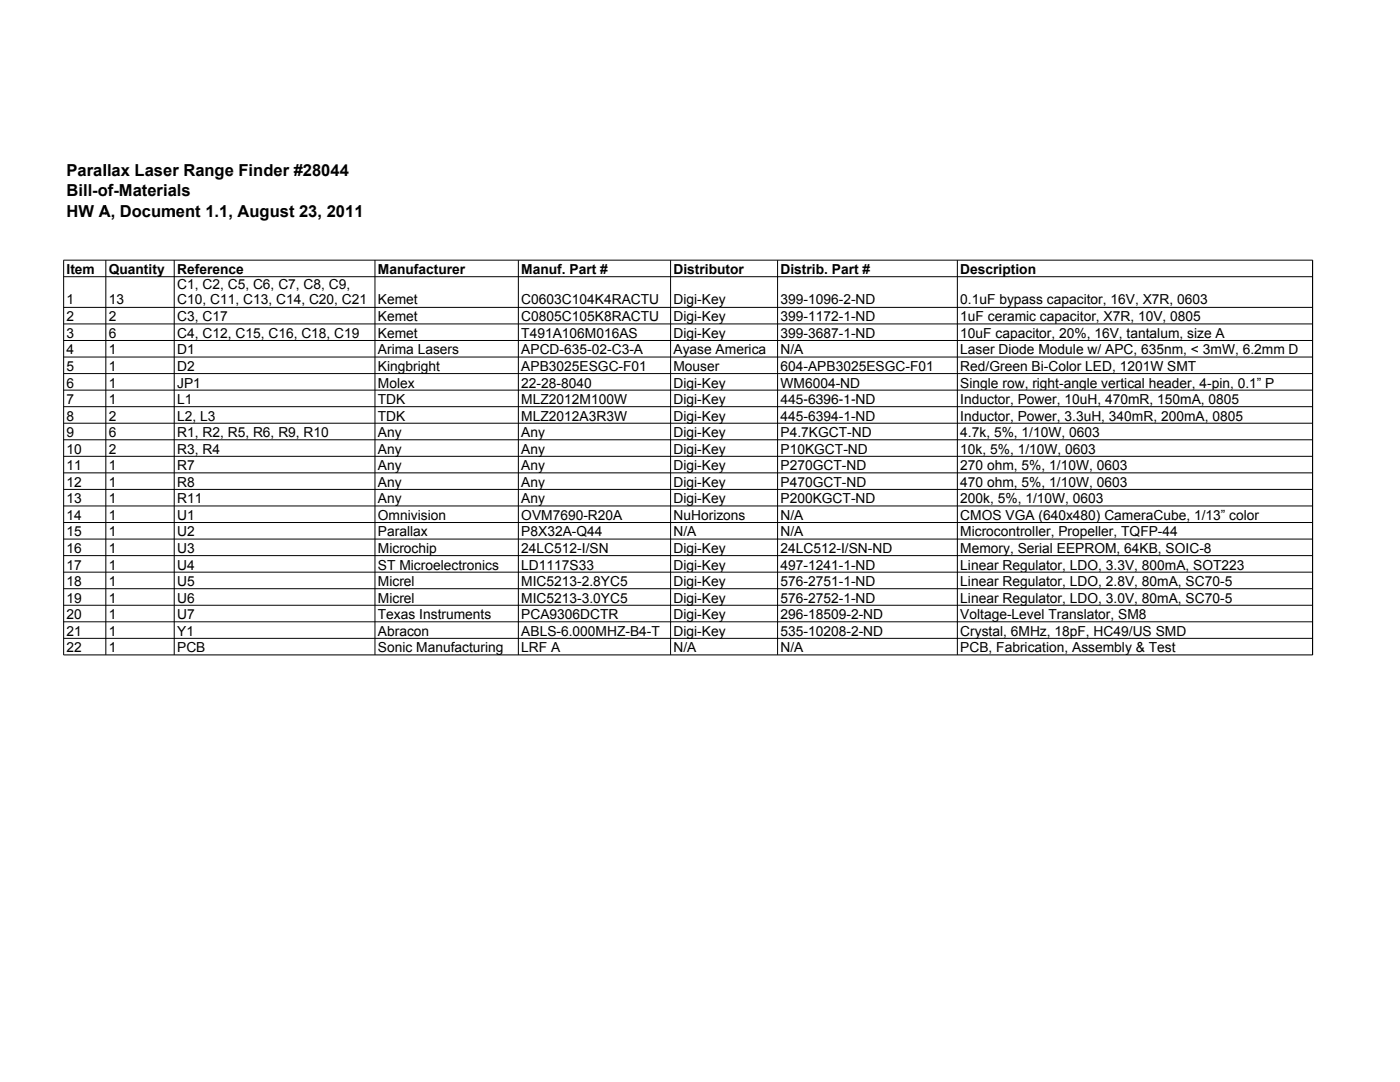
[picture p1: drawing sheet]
<svg xmlns="http://www.w3.org/2000/svg" width="279mm" height="216mm" viewBox="0 0 279 216" stroke-linecap="round" stroke-linejoin="round" font-family="sans-serif">
<defs><g id="words">
<g font-size="3.3">
<text x="13.3" y="35">Parallax Laser Range Finder #28044</text>
<text x="13.3" y="39.2">Bill-of-Materials</text>
<text x="13.3" y="43.3">HW A, Document 1.1, August 23, 2011</text>
</g>
<g font-size="2.8">
<text x="13.3" y="54.7">Item</text>
<text x="21.7" y="54.7">Quantity</text>
<text x="35.4" y="54.7">Reference</text>
<text x="35.4" y="57.7">C1, C2, C5, C6, C7, C8, C9,</text>
<text x="75.4" y="54.7">Manufacturer</text>
<text x="104" y="54.7">Manuf. Part #</text>
<text x="134.4" y="54.7">Distributor</text>
<text x="155.8" y="54.7">Distrib. Part #</text>
<text x="191.6" y="54.7">Description</text>
<text x="13.3" y="60.8">1</text>
<text x="13.3" y="64.1">2</text>
<text x="21.7" y="60.8">13</text>
<text x="21.7" y="64.1">2</text>
<text x="35.4" y="60.8">C10, C11, C13, C14, C20, C21</text>
<text x="35.4" y="64.1">C3, C17</text>
<text x="75.4" y="60.8">Kemet</text>
<text x="75.4" y="64.1">Kemet</text>
<text x="104" y="60.8">C0603C104K4RACTU</text>
<text x="104" y="64.1">C0805C105K8RACTU</text>
<text x="134.4" y="60.8">Digi-Key</text>
<text x="134.4" y="64.1">Digi-Key</text>
<text x="155.8" y="60.8">399-1096-2-ND</text>
<text x="155.8" y="64.1">399-1172-1-ND</text>
<text x="191.6" y="60.8">0.1uF bypass capacitor, 16V, X7R, 0603</text>
<text x="191.6" y="64.1">1uF ceramic capacitor, X7R, 10V, 0805</text>
<text x="13.3" y="67.4">3</text>
<text x="13.3" y="70.7">4</text>
<text x="21.7" y="67.4">6</text>
<text x="21.7" y="70.7">1</text>
<text x="35.4" y="67.4">C4, C12, C15, C16, C18, C19</text>
<text x="35.4" y="70.7">D1</text>
<text x="75.4" y="67.4">Kemet</text>
<text x="75.4" y="70.7">Arima Lasers</text>
<text x="104" y="67.4">T491A106M016AS</text>
<text x="104" y="70.7">APCD-635-02-C3-A</text>
<text x="134.4" y="67.4">Digi-Key</text>
<text x="134.4" y="70.7">Ayase America</text>
<text x="155.8" y="67.4">399-3687-1-ND</text>
<text x="155.8" y="70.7">N/A</text>
<text x="191.6" y="67.4">10uF capacitor, 20%, 16V, tantalum, size A</text>
<text x="191.6" y="70.7">Laser Diode Module w/ APC, 635nm, &lt; 3mW, 6.2mm D</text>
<text x="13.3" y="74">5</text>
<text x="13.3" y="77.3">6</text>
<text x="21.7" y="74">1</text>
<text x="21.7" y="77.3">1</text>
<text x="35.4" y="74">D2</text>
<text x="35.4" y="77.3">JP1</text>
<text x="75.4" y="74">Kingbright</text>
<text x="75.4" y="77.3">Molex</text>
<text x="104" y="74">APB3025ESGC-F01</text>
<text x="104" y="77.3">22-28-8040</text>
<text x="134.4" y="74">Mouser</text>
<text x="134.4" y="77.3">Digi-Key</text>
<text x="155.8" y="74">604-APB3025ESGC-F01</text>
<text x="155.8" y="77.3">WM6004-ND</text>
<text x="191.6" y="74">Red/Green Bi-Color LED, 1201W SMT</text>
<text x="191.6" y="77.3">Single row, right-angle vertical header, 4-pin, 0.1” P</text>
<text x="13.3" y="80.6">7</text>
<text x="13.3" y="83.9">8</text>
<text x="21.7" y="80.6">1</text>
<text x="21.7" y="83.9">2</text>
<text x="35.4" y="80.6">L1</text>
<text x="35.4" y="83.9">L2, L3</text>
<text x="75.4" y="80.6">TDK</text>
<text x="75.4" y="83.9">TDK</text>
<text x="104" y="80.6">MLZ2012M100W</text>
<text x="104" y="83.9">MLZ2012A3R3W</text>
<text x="134.4" y="80.6">Digi-Key</text>
<text x="134.4" y="83.9">Digi-Key</text>
<text x="155.8" y="80.6">445-6396-1-ND</text>
<text x="155.8" y="83.9">445-6394-1-ND</text>
<text x="191.6" y="80.6">Inductor, Power, 10uH, 470mR, 150mA, 0805</text>
<text x="191.6" y="83.9">Inductor, Power, 3.3uH, 340mR, 200mA, 0805</text>
<text x="13.3" y="87.2">9</text>
<text x="21.7" y="87.2">6</text>
<text x="35.4" y="87.2">R1, R2, R5, R6, R9, R10</text>
<text x="75.4" y="87.2">Any</text>
<text x="104" y="87.2">Any</text>
<text x="134.4" y="87.2">Digi-Key</text>
<text x="155.8" y="87.2">P4.7KGCT-ND</text>
<text x="191.6" y="87.2">4.7k, 5%, 1/10W, 0603</text>
<text x="13.3" y="90.5">10</text>
<text x="13.3" y="93.8">11</text>
<text x="21.7" y="90.5">2</text>
<text x="21.7" y="93.8">1</text>
<text x="35.4" y="90.5">R3, R4</text>
<text x="35.4" y="93.8">R7</text>
<text x="75.4" y="90.5">Any</text>
<text x="75.4" y="93.8">Any</text>
<text x="104" y="90.5">Any</text>
<text x="104" y="93.8">Any</text>
<text x="134.4" y="90.5">Digi-Key</text>
<text x="134.4" y="93.8">Digi-Key</text>
<text x="155.8" y="90.5">P10KGCT-ND</text>
<text x="155.8" y="93.8">P270GCT-ND</text>
<text x="191.6" y="90.5">10k, 5%, 1/10W, 0603</text>
<text x="191.6" y="93.8">270 ohm, 5%, 1/10W, 0603</text>
<text x="13.3" y="97.1">12</text>
<text x="13.3" y="100.4">13</text>
<text x="21.7" y="97.1">1</text>
<text x="21.7" y="100.4">1</text>
<text x="35.4" y="97.1">R8</text>
<text x="35.4" y="100.4">R11</text>
<text x="75.4" y="97.1">Any</text>
<text x="75.4" y="100.4">Any</text>
<text x="104" y="97.1">Any</text>
<text x="104" y="100.4">Any</text>
<text x="134.4" y="97.1">Digi-Key</text>
<text x="134.4" y="100.4">Digi-Key</text>
<text x="155.8" y="97.1">P470GCT-ND</text>
<text x="155.8" y="100.4">P200KGCT-ND</text>
<text x="191.6" y="97.1">470 ohm, 5%, 1/10W, 0603</text>
<text x="191.6" y="100.4">200k, 5%, 1/10W, 0603</text>
<text x="13.3" y="103.7">14</text>
<text x="13.3" y="107">15</text>
<text x="21.7" y="103.7">1</text>
<text x="21.7" y="107">1</text>
<text x="35.4" y="103.7">U1</text>
<text x="35.4" y="107">U2</text>
<text x="75.4" y="103.7">Omnivision</text>
<text x="75.4" y="107">Parallax</text>
<text x="104" y="103.7">OVM7690-R20A</text>
<text x="104" y="107">P8X32A-Q44</text>
<text x="134.4" y="103.7">NuHorizons</text>
<text x="134.4" y="107">N/A</text>
<text x="155.8" y="103.7">N/A</text>
<text x="155.8" y="107">N/A</text>
<text x="191.6" y="103.7">CMOS VGA (640x480) CameraCube, 1/13” color</text>
<text x="191.6" y="107">Microcontroller, Propeller, TQFP-44</text>
<text x="13.3" y="110.3">16</text>
<text x="13.3" y="113.7">17</text>
<text x="21.7" y="110.3">1</text>
<text x="21.7" y="113.7">1</text>
<text x="35.4" y="110.3">U3</text>
<text x="35.4" y="113.7">U4</text>
<text x="75.4" y="110.3">Microchip</text>
<text x="75.4" y="113.7">ST Microelectronics</text>
<text x="104" y="110.3">24LC512-I/SN</text>
<text x="104" y="113.7">LD1117S33</text>
<text x="134.4" y="110.3">Digi-Key</text>
<text x="134.4" y="113.7">Digi-Key</text>
<text x="155.8" y="110.3">24LC512-I/SN-ND</text>
<text x="155.8" y="113.7">497-1241-1-ND</text>
<text x="191.6" y="110.3">Memory, Serial EEPROM, 64KB, SOIC-8</text>
<text x="191.6" y="113.7">Linear Regulator, LDO, 3.3V, 800mA, SOT223</text>
<text x="13.3" y="117">18</text>
<text x="21.7" y="117">1</text>
<text x="35.4" y="117">U5</text>
<text x="75.4" y="117">Micrel</text>
<text x="104" y="117">MIC5213-2.8YC5</text>
<text x="134.4" y="117">Digi-Key</text>
<text x="155.8" y="117">576-2751-1-ND</text>
<text x="191.6" y="117">Linear Regulator, LDO, 2.8V, 80mA, SC70-5</text>
<text x="13.3" y="120.3">19</text>
<text x="13.3" y="123.6">20</text>
<text x="21.7" y="120.3">1</text>
<text x="21.7" y="123.6">1</text>
<text x="35.4" y="120.3">U6</text>
<text x="35.4" y="123.6">U7</text>
<text x="75.4" y="120.3">Micrel</text>
<text x="75.4" y="123.6">Texas Instruments</text>
<text x="104" y="120.3">MIC5213-3.0YC5</text>
<text x="104" y="123.6">PCA9306DCTR</text>
<text x="134.4" y="120.3">Digi-Key</text>
<text x="134.4" y="123.6">Digi-Key</text>
<text x="155.8" y="120.3">576-2752-1-ND</text>
<text x="155.8" y="123.6">296-18509-2-ND</text>
<text x="191.6" y="120.3">Linear Regulator, LDO, 3.0V, 80mA, SC70-5</text>
<text x="191.6" y="123.6">Voltage-Level Translator, SM8</text>
<text x="13.3" y="126.9">21</text>
<text x="13.3" y="130.2">22</text>
<text x="21.7" y="126.9">1</text>
<text x="21.7" y="130.2">1</text>
<text x="35.4" y="126.9">Y1</text>
<text x="35.4" y="130.2">PCB</text>
<text x="75.4" y="126.9">Abracon</text>
<text x="75.4" y="130.2">Sonic Manufacturing</text>
<text x="104" y="126.9">ABLS-6.000MHZ-B4-T</text>
<text x="104" y="130.2">LRF A</text>
<text x="134.4" y="126.9">Digi-Key</text>
<text x="134.4" y="130.2">N/A</text>
<text x="155.8" y="126.9">535-10208-2-ND</text>
<text x="155.8" y="130.2">N/A</text>
<text x="191.6" y="126.9">Crystal, 6MHz, 18pF, HC49/US SMD</text>
<text x="191.6" y="130.2">PCB, Fabrication, Assembly &amp; Test</text>
</g>
</g></defs>
<path d="M0 0h279.4v215.9h-279.4z" fill="#e0e0e0"/>
<path d="M12.7 55.2v6.1h8.4v-6.1zM21.2 55.2v6.1h13.5v-6.1zM34.8 55.2v6.1h40v-6.1zM12.7 61.4v3.2h8.4v-3.2zM21.2 61.4v3.2h13.5v-3.2zM34.8 61.4v3.2h40v-3.2zM12.7 68v3.2h8.4v-3.2zM21.2 68v3.2h13.5v-3.2zM34.8 68v3.2h40v-3.2zM74.9 74.6v3.2h28.5v-3.2zM103.5 74.6v3.2h30.3v-3.2zM133.9 74.6v3.2h21.2v-3.2zM155.2 74.6v3.2h35.8v-3.2zM191.1 74.6v3.2h70.8v-3.2zM12.7 84.5v3.2h8.4v-3.2zM21.2 84.5v3.2h13.5v-3.2zM34.8 84.5v3.2h40v-3.2zM12.7 87.8v3.2h8.4v-3.2zM21.2 87.8v3.2h13.5v-3.2zM34.8 87.8v3.2h40v-3.2zM12.7 91.1v3.2h8.4v-3.2zM21.2 91.1v3.2h13.5v-3.2zM34.8 91.1v3.2h40v-3.2zM12.7 94.4v3.2h8.4v-3.2zM21.2 94.4v3.2h13.5v-3.2zM34.8 94.4v3.2h40v-3.2zM12.7 97.7v3.2h8.4v-3.2zM21.2 97.7v3.2h13.5v-3.2zM34.8 97.7v3.2h40v-3.2z" fill="#fff"/>
<g fill="none" stroke="#fff" stroke-width=".2">
<path d="M12.7 12.7h249.3zM12.7 12.7v39.2zM21.1 12.7v19zM34.8 12.7v19zM74.8 12.7v39.2zM103.4 12.7v39.2zM133.8 12.7v39.2zM155.2 12.7v39.2zM191.1 12.7v39.2zM261.9 12.7v39.2zM12.7 39.9h249.3zM12.7 35.8h249.3z"/>
<path d="M12.7 31.7h249.3zM12.7 29.2h249.3zM12.7 48h249.3zM12.7 44.1h249.3zM21.1 44.1v7.8zM34.8 44.1v7.8zM12.7 137.3h249.3zM12.7 134h249.3zM12.7 130.7v9.9zM21.1 130.7v9.9zM34.8 130.7v9.9zM74.8 130.7v9.9z"/>
<path d="M103.4 130.7v9.9zM133.8 130.7v9.9zM155.2 130.7v9.9zM191.1 130.7v9.9zM261.9 130.7v9.9zM12.7 140.6h249.3z"/>
</g>
<g fill="none" stroke="#000" stroke-width=".2">
<path d="M12.7 55.2h249.3zM12.7 51.9h249.3zM12.7 51.9v78.8zM21.1 51.9v78.8zM34.8 51.9v78.8zM74.8 51.9v78.8zM103.4 51.9v78.8zM133.8 51.9v78.8zM155.2 51.9v78.8zM191.1 51.9v78.8zM261.9 51.9v78.8zM12.7 77.8h249.3z"/>
<path d="M12.7 74.5h249.3zM12.7 71.2h249.3zM12.7 67.9h249.3zM12.7 64.6h249.3zM12.7 61.3h249.3zM12.7 97.7h249.3zM12.7 94.4h249.3zM12.7 91.1h249.3zM12.7 87.8h249.3zM12.7 84.4h249.3zM12.7 81.1h249.3zM12.7 117.5h249.3z"/>
<path d="M12.7 114.2h249.3zM12.7 110.9h249.3zM12.7 107.6h249.3zM12.7 104.3h249.3zM12.7 101h249.3zM12.7 130.7h249.3zM12.7 127.4h249.3zM12.7 124.1h249.3zM12.7 120.8h249.3z"/>
</g>
<use href="#words"/>
</svg>
